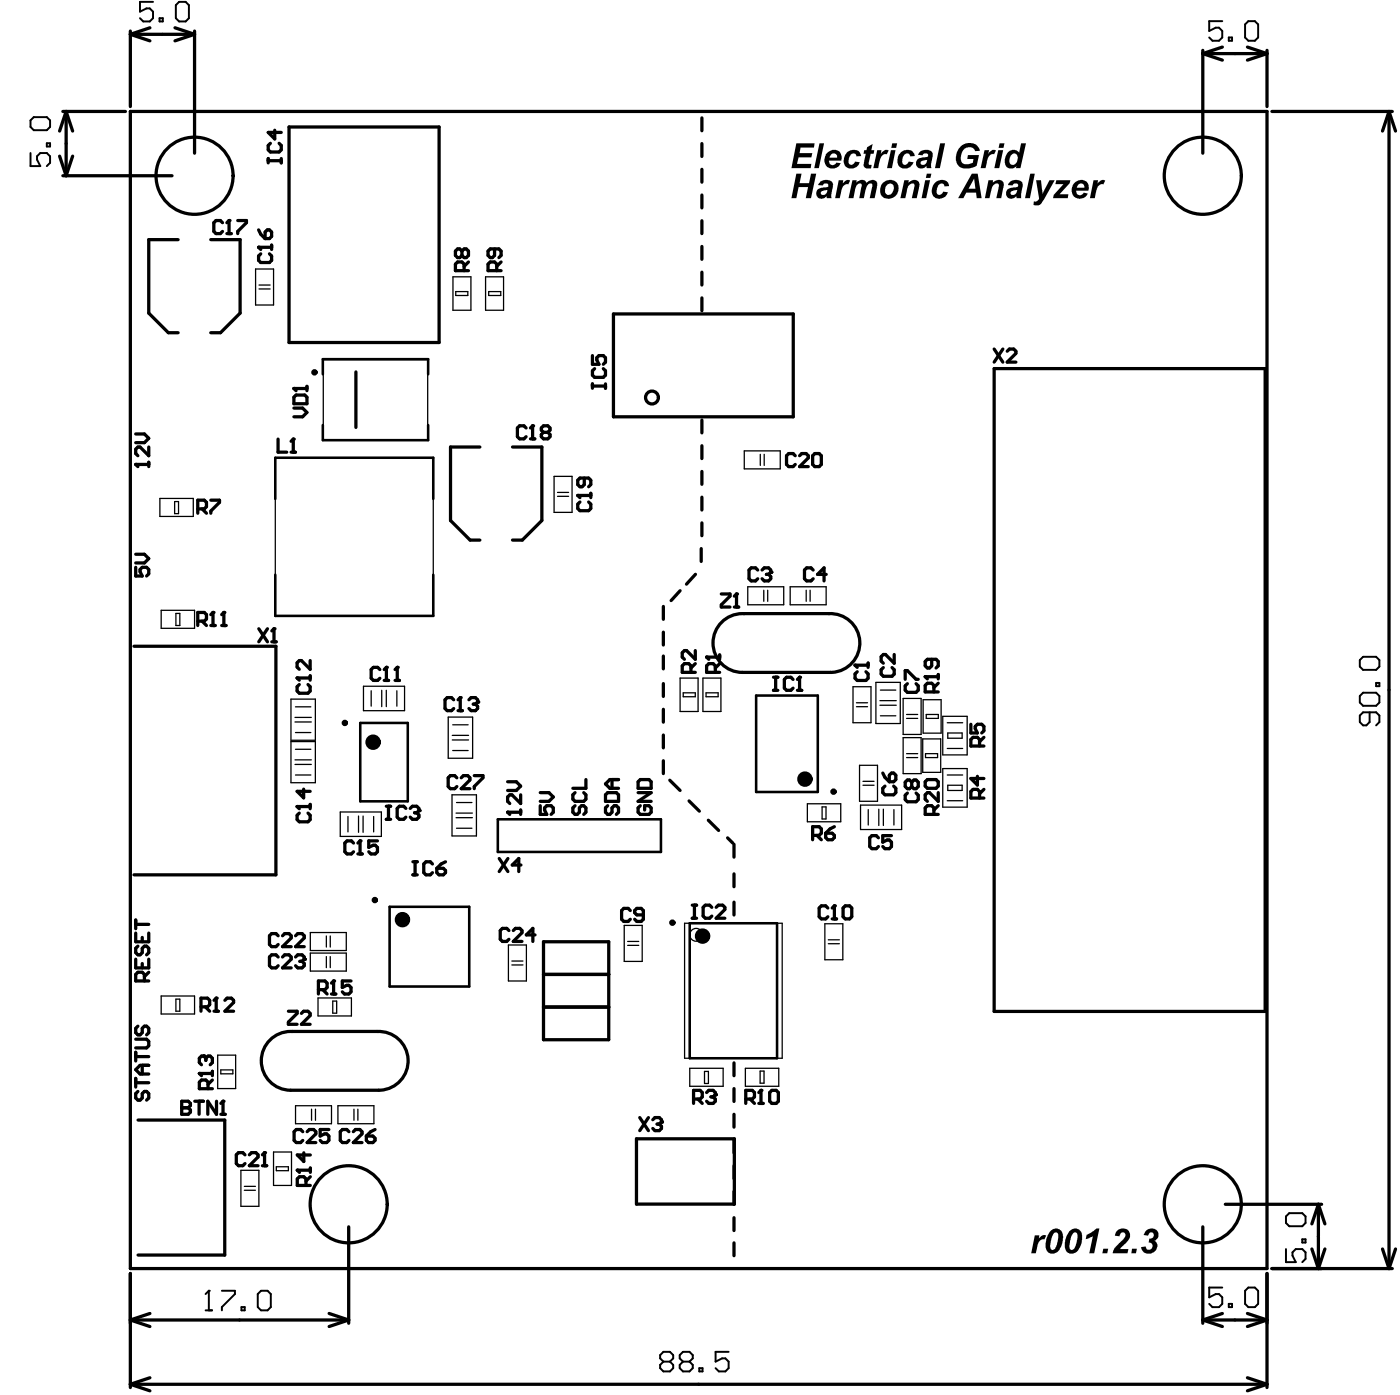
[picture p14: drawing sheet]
<svg xmlns="http://www.w3.org/2000/svg" width="362mm" height="361mm" viewBox="0 0 362 361" stroke-linecap="round" stroke-linejoin="round" font-family="sans-serif">
<g fill="none" stroke="#000" stroke-width=".84">
<path d="M33.7 8v19.6M33.7 8.9l5.1 1.7M33.7 8.9h16.6M38.8 7.2l-5.1 1.7M45.3 7.2l5 1.7M50.3 8v31.6M50.3 8.9l-5 1.7M311.3 13v26.6M311.3 13.9l5 1.7M311.3 13.9h16.6M316.3 12.2l-5 1.7M322.8 12.2l5.1 1.7"/>
<path d="M327.9 13v14.6M327.9 13.9l-5.1 1.7M16.3 28.8h16.2M17.1 28.8v16.7M17.1 28.8l1.7 5.1M17.1 28.8l-1.7 5.1M33.7 28.8h294.2v299.4h-294.2zM70 37.1l-.6 .5v1.2l.6 .5h2.2l.6-.5v-1.2l-.6-.5M71.1 33.7v2.2l-1.7-1.6h3.4M74.8 32.9h38.8v55.7h-38.8zM181.6 30.5v3.3M181.6 37.2v3.3"/>
<path d="M329.2 28.8h31.1M359.5 28.8l-1.7 5.1M359.5 28.8v299.4M359.5 28.8l1.7 5.1M15.4 40.4l1.7 5.1M16.3 45.5h28.2M18.8 40.4l-1.7 5.1M57.6 57.6l-.6-.5h-1.1l-.6 .5v2.3l.6 .5h1.1l.6-.5M58.7 57.6l.6-.5v3.3M61.5 57.1h2.3v.5l-2.3 2.3v.5M66.9 59.5l.6 1.1 1.1 1.1M69.2 59.5h.5l.6 .5v1.2l-.6 .5h-1.1v-1.7z"/>
<path d="M69.4 41v1.1M69.4 41.6h3.4M72.8 41v1.1M181.6 43.8v3.3M181.6 50.5v3.3M181.6 57.1v3.3M46.1 62h-7.6v19l5.1 5.1h2.5M54.5 62h7.6v19l-5 5.1h-2.6M58.7 60.4h1.1M67.5 65.7l-.6 .5v1.2l.6 .5h2.2l.6-.5v-1.2l-.6-.5M70.3 63.4v1.1M70.3 64h-3.4l.6 .5"/>
<path d="M119.5 65l-.5-.6h-.6l-.5 .6v1.1l.5 .5h.6l.5-.5M119.5 65l.6-.6h.6l.5 .6v1.1l-.5 .5h-.6l-.6-.5M119.5 65v1.1M120.1 70v-1.7l-.6-.5h-1.1l-.5 .5v1.7h3.3M121.2 67.8l-1.1 1.1M128 64.4v1.7l-.6 .5h-.5l-.6-.5v-1.1l.6-.6h2.2l.6 .6v1.1l-.6 .5M128.6 70v-1.7l-.6-.5h-1.1l-.6 .5v1.7h3.4M129.7 67.8l-1.1 1.1M181.6 63.8v3.3M181.6 70.4v3.3M181.6 77.1v3.3M79.4 99.9v1.2"/>
<path d="M92.1 96.2v14.4M153.3 92v2.2h1.7l-.6-1.1v-.5l.6-.6h1.1l.6 .6v1.1l-.6 .5M153.3 99.3v1.1M153.3 99.9h3.4M153.9 95.4l-.6 .5v1.2l.6 .5h2.2l.6-.5v-1.2l-.6-.5M156.7 99.3v1.1M158.8 81.2h46.5v26.6h-46.5zM257.3 95.4h70.1v166.3h-70.1zM257.3 90.3l2.2 3.4M259.5 90.3l-2.2 3.4M260.7 90.9l.5-.6h1.1l.6 .6v.5l-2.2 2.3h2.2M35.1 112.3h2.3l1.1 1.1-1.1 1.1h-2.3"/>
<path d="M38.5 115.6v2.3l-2.3-2.3h-.5l-.6 .6v1.1l.6 .6M38.5 119.6v1.1M72 113.6v3.4h2.2M75.3 117h1.2M75.3 114.2l.6-.6v3.4M76.1 105.6h2.2l1.1 1.1-1.1 1.1h-2.2M76.6 102.2h2.3l.5 .6v1.7h-3.3v-1.7zM79.4 100.5h-3.3l.5 .6M124.2 115.6h-7.6v19.1l5.1 5h2.5M132.6 115.6h7.6v19.1l-5 5h-2.6M136.1 110.7l-.5-.5h-1.1l-.6 .5v2.3l.6 .5h1.1l.5-.5M137.3 113.5h1.1"/>
<path d="M137.3 110.7l.5-.5v3.3M140.6 111.8l-.5-.5v-.6l.5-.5h1.2l.5 .5v.6l-.5 .5M140.6 111.8l-.5 .6v.6l.5 .5h1.2l.5-.5v-.6l-.5-.6M140.6 111.8h1.2M181.6 108.7v3.3M181.6 115.3v3.3M205.8 117.9l-.6-.6h-1.1l-.6 .6v2.3l.6 .5h1.1l.6-.5M206.9 117.9l.6-.6h1.1l.6 .6v.6l-2.3 2.2h2.3M210.9 117.3h1.1l.5 .6v2.3l-.5 .5h-1.1l-.6-.5v-2.3zM38.5 120.2h-3.4l.6 .5M51.2 131.7h1.7l.5-.6v-1.1l-.5-.6h-1.7v3.4M52.3 131.7l1.1 1.1"/>
<path d="M54.6 129.4h2.2v.6l-2.2 2.2v.6M150.1 129.9l-.6 .5v1.2l.6 .5h2.2l.6-.5v-1.2l-.6-.5M151.2 123.7v1.7l-.6 .5h-.5l-.6-.5v-1.2l.6-.5h2.2l.6 .5v1.2l-.6 .5M152.9 127.6v1.1M152.9 128.2h-3.4l.6 .5M181.6 122v3.3M181.6 128.6v3.3M181.6 135.3v3.3M35.1 146.8v2.2h1.7l-.6-1.1v-.6l.6-.5h1.1l.6 .5v1.2l-.6 .5M35.1 143.4h2.3l1.1 1.1-1.1 1.1h-2.3M54.6 159l.5-.6v3.4M57.4 159l.5-.6v3.4"/>
<path d="M171.7 156.9v3.3M176 152.8l-2.3 2.6M180 148.6l-2.3 2.5M181.5 141.9v3.3M186.7 153.7h2.2v.5l-2.2 2.3v.5h2.2M190 157h1.2M190 154.2l.6-.5v3.3M196.1 147.5l-.6-.6h-1.1l-.6 .6v2.2l.6 .6h1.1l.6-.6M197.2 147.5l.6-.6h1.1l.6 .6v.5l-.6 .6M198.3 148.6h.6M198.9 148.6l.6 .6v.5l-.6 .6h-1.1l-.6-.6M210.4 147.5l-.5-.6h-1.1l-.6 .6v2.2l.6 .6h1.1l.5-.6"/>
<path d="M213.8 148.6h-2.2l1.7-1.7v3.4M34.7 167.2h36.7v59.1h-36.7M51.2 160.7h1.7l.5-.6v-1.1l-.5-.6h-1.7v3.4M52.3 160.7l1.1 1.1M54.6 161.8h1.1M57.4 161.8h1.1M67 162.7l2.2 3.3M69.2 162.7l-2.2 3.3M70.3 166h1.2M70.3 163.2l.6-.5v3.3M77.5 177.1l-.6 .6v1.1l.6 .5h2.2l.6-.5v-1.1l-.6-.6M80.3 170.9v2.2l-2.3-2.2h-.5l-.6 .6v1.1l.6 .5"/>
<path d="M80.3 174.8v1.2M80.3 175.4h-3.4l.6 .6M98.3 173.2l-.6-.6h-1.1l-.5 .6v2.3l.5 .5h1.1l.6-.5M99.4 176h1.2M99.4 173.2l.6-.6v3.4M102.2 173.2l.6-.6v3.4M102.2 176h1.2M171.7 163.5v3.4M171.7 169.7v3.3M171.7 176.8v3.4M178.8 173.9v-1.6l-.6-.6h-1.1l-.5 .6v1.6h3.3M179.9 168.3v2.3l-2.2-2.3h-.6l-.5 .6v1.1l.5 .6"/>
<path d="M179.9 171.7l-1.1 1.1M185.1 173.9v-1.6l-.5-.6h-1.2l-.5 .6v1.6h3.3M186.2 171.7l-1.1 1.1M186.2 169.4v1.2M186.2 170h-3.3l.5 .6M187.1 160.6a7.6 7.6 0 0 1 5.4-1.8l22-.1a7.6 7.6 0 0 1 8 7.4 7.6 7.6 0 0 1-7.6 7.9h-22.8a7.6 7.6 0 0 1-7.1-5 7.6 7.6 0 0 1 2.1-8.4zM200.2 175.2h1.1M200.2 178.6h1.1M200.7 175.2v3.4M205.2 175.8l-.5-.6h-1.2l-.5 .6v2.2l.5 .6h1.2l.5-.6M206.4 178.6h1.1M206.4 175.8l.5-.6v3.4"/>
<path d="M221.8 173.8l-.5 .5v1.2l.5 .5h2.3l.6-.5v-1.2l-.6-.5M224.7 171.5v1.2M224.7 172.1h-3.4l.5 .6M228.6 172.7l-.6 .6v1.1l.6 .6h2.2l.6-.6v-1.1l-.6-.6M231.4 169.3v2.3l-2.2-2.3h-.6l-.6 .6v1.1l.6 .6M234.3 175.7v-2.2h.5l2.3 2.2h.5M234.8 176.9l-.5 .5v1.2l.5 .5h2.3l.5-.5v-1.2l-.5-.5M241.1 170.6v1.7l-.5 .5h-.6l-.6-.5v-1.2l.6-.5h2.2l.6 .5v1.2l-.6 .5M241.7 179v-1.7l-.6-.5h-1.1l-.6 .5v1.7h3.4M242.8 174.5v1.1M242.8 176.8l-1.1 1.1M242.8 175.1h-3.4l.6 .5"/>
<path d="M117.4 181l-.5-.5h-1.2l-.5 .5v2.3l.5 .6h1.2l.5-.6M118.5 183.9h1.2M118.5 181l.6-.5v3.4M121.4 181l.5-.5h1.1l.6 .5v.6l-.6 .6M122.5 182.2h.5M123 182.2l.6 .5v.6l-.6 .6h-1.1l-.5-.6M171.7 183.5v3.3M171.7 190.2v3.3M171.7 196.8v3.3M228.5 200l.5 1.1 1.1 1.1M230.7 200h.6l.5 .6v1.1l-.5 .5h-1.2v-1.6zM251.2 187.4v2.2h1.7l-.5-1.1v-.6l.5-.5h1.2l.5 .5v1.2l-.5 .5"/>
<path d="M253.5 193v-1.7l-.6-.5h-1.1l-.6 .5v1.7h3.4M254.6 190.8l-1.1 1.1M77.5 210.4l-.6 .5v1.1l.6 .6h2.2l.6-.6v-1.1l-.6-.5M78.6 204.2v2.2l-1.7-1.7h3.4M80.3 208.1v1.1M80.3 208.7h-3.4l.6 .5M91.5 218.1l-.6-.6h-1.1l-.6 .6v2.3l.6 .5h1.1l.6-.5M92.6 218.1l.6-.6v3.4M97.7 217.5h-2.3v1.7l1.2-.5h.5l.6 .5v1.2l-.6 .5h-1.1l-.6-.5M100 208.6h1.1M100 212h1.1M100.5 208.6v3.4"/>
<path d="M105 209.1l-.5-.5h-1.2l-.5 .5v2.3l.5 .6h1.2l.5-.6M106.2 209.1l.5-.5h1.1l.6 .5v.6l-.6 .6M107.3 210.3h.5M107.8 210.3l.6 .5v.6l-.6 .6h-1.1l-.5-.6M118.2 201.2l-.5-.5h-1.2l-.5 .5v2.3l.5 .5h1.2l.5-.5M119.4 201.2l.5-.5h1.1l.6 .5v.6l-2.2 2.2h2.2M122.7 200.7h2.3v.5l-2.3 2.3v.5M131.4 202.2h2.2l1.1 1.2-1.1 1.1h-2.2M134.7 205.6v2.3l-2.2-2.3h-.6l-.5 .6v1.1l.5 .6M134.7 209.6v1.1M134.7 210.1h-3.3l.5 .6M139.8 208.4v2.3h1.7l-.6-1.1v-.6l.6-.6h1.1l.6 .6v1.1l-.6 .6"/>
<path d="M139.8 205.1h2.3l1.1 1.1-1.1 1.1h-2.3M148.8 208.4l-.6 .6v1.1l.6 .6h.6l.5-.6v-1.1l.6-.6h.6l.5 .6v1.1l-.5 .6M148.8 205.1l-.6 .5v1.1l.6 .6h2.3l.5-.6v-1.1l-.5-.5M151.6 201.7v2.2h-3.4M156.7 205.6l.6-.5h2.2l.6 .5v1.7h-3.4zM157.3 208.4l-.6 .6v1.1l.6 .6h.5l.6-.6v-1.1l.5-.6h.6l.6 .6v1.1l-.6 .6M158.4 201.7v2.2M160.1 201.7h-2.3l-1.1 1.1 1.1 1.1h2.3M165.1 202.2l.6-.5h2.2l.6 .5v1.7h-3.4zM165.1 205.1h3.4l-3.4 2.2h3.4M165.7 208.4l-.6 .6v1.1l.6 .6h2.2l.6-.6v-1.1l-.6-.6h-1.1v1.2M173.3 201.8l2.7 2.7"/>
<path d="M178.3 207.2l2.7 2.7M183.3 212.2l2.7 2.6M188.3 216.8l1.3 1.3M189.9 218.4v3.3M210.3 216.1h1.7l.6-.5v-1.2l-.6-.5h-1.7v3.3M211.4 216.1l1.2 1.1M213.7 215.6h1.7l.5 .5v.6l-.5 .5h-1.2l-.5-.5zM215.9 213.9l-1.1 .5-1.1 1.2M227.3 216.7l-.5-.5h-1.2l-.5 .5v2.3l.5 .6h1.2l.5-.6M229 203.4l-.5 .5v1.2l.5 .5h2.3l.5-.5v-1.2l-.5-.5M230.7 216.2h-2.2v1.7l1.1-.6h.5l.6 .6v1.1l-.6 .6h-1.1l-.5-.6M234.8 205.2l-.5 .5v1.2l.5 .5h2.3l.5-.5v-1.2l-.5-.5"/>
<path d="M235.9 202.4l-.5-.6h-.6l-.5 .6v1.1l.5 .5h.6l.5-.5M235.9 202.4l.6-.6h.6l.5 .6v1.1l-.5 .5h-.6l-.6-.5M235.9 202.4v1.1M239.4 202.2l.6-.5h2.2l.6 .5v1.2l-.6 .5h-2.2l-.6-.5zM241.7 210.7v-1.7l-.6-.6h-1.1l-.6 .6v1.7h3.4M242.8 205.1v2.2l-2.2-2.2h-.6l-.6 .5v1.1l.6 .6M242.8 208.4l-1.1 1.2M252.9 200.8v2.3l-1.7-1.7h3.4M253.5 206.5v-1.7l-.6-.6h-1.1l-.6 .6v1.7h3.4M254.6 204.2l-1.1 1.1M35.1 238v2.3M35.1 239.1h3.4"/>
<path d="M92.6 220.9h1.1M106.9 226.3h1.1M106.9 222.9h1.1M107.4 222.9v3.4M111.9 223.5l-.5-.6h-1.2l-.5 .6v2.3l.5 .5h1.2l.5-.5M113 224.6h1.7l.6 .6v.6l-.6 .5h-1.1l-.6-.5zM115.3 222.9l-1.1 .6-1.2 1.1M129.2 222.1l2.2 3.4M131.4 222.1l-2.2 3.4M134.8 223.8h-2.2l1.7-1.7v3.4M163.1 235.6l-.5-.6h-1.2l-.5 .6v2.2l.5 .6h1.2l.5-.6M166.5 236.7h-1.7l-.6-.6v-.5l.6-.6h1.1l.6 .6v2.2l-.6 .6h-1.1l-.6-.6"/>
<path d="M179.1 234.2h1.2M179.1 237.5h1.2M179.7 234.2v3.3M184.2 234.7l-.6-.5h-1.1l-.5 .5v2.3l.5 .5h1.1l.6-.5M185.3 234.7l.6-.5h1.1l.6 .5v.6l-2.3 2.2h2.3M189.9 226.1v3.3M189.9 233.4v3.3M214.2 234.9l-.5-.6h-1.1l-.6 .6v2.3l.6 .5h1.1l.5-.5M215.4 237.7h1.1M215.4 234.9l.5-.6v3.4M218.7 234.3h1.2l.5 .6v2.3l-.5 .5h-1.2l-.5-.5v-2.3zM35.1 241.4v2.2h3.4v-2.2"/>
<path d="M35.1 248.1v2.3h3.4v-2.3M35.7 244.8l-.6 .5v1.2l.6 .5h.5l.6-.5v-1.2l.6-.5h.5l.6 .5v1.2l-.6 .5M36.8 242.5v1.1M36.8 249.3v1.1M37.4 253.8v-1.7l-.6-.6h-1.1l-.6 .6v1.7h3.4M38.5 251.5l-1.1 1.1M55.4 258.8l.6-.6v3.4M58.2 258.8l.6-.6h1.1l.6 .6v.6l-2.3 2.2h2.3M72 242.1l-.6-.6h-1.1l-.6 .6v2.2l.6 .6h1.1l.6-.6M72 247.6l-.6-.6h-1.1l-.6 .6v2.2l.6 .6h1.1l.6-.6M73.1 247.6l.6-.6h1.1l.6 .6v.5l-2.3 2.3h2.3M73.1 242.1l.6-.6h1.1l.6 .6v.6l-2.3 2.2h2.3"/>
<path d="M76.5 247.6l.5-.6h1.2l.5 .6v.5l-.5 .6M76.5 242.1l.5-.6h1.2l.5 .6v.6l-2.2 2.2h2.2M77.6 248.7h.6M78.2 248.7l.5 .6v.5l-.5 .6h-1.2l-.5-.6M82.4 256h1.7l.5-.5v-1.2l-.5-.5h-1.7v3.4M83.5 256l1.1 1.2M85.8 254.3l.5-.5v3.4M85.8 257.2h1.1M90.8 253.8h-2.2v1.7l1.1-.6h.6l.5 .6v1.1l-.5 .6h-1.2l-.5-.6M131.7 240.7l-.6-.5h-1.1l-.5 .5v2.3l.5 .6h1.1l.6-.6M132.8 240.7l.6-.5h1.1l.6 .5v.6l-2.3 2.3h2.3M138.5 241.9h-2.3l1.7-1.7v3.4"/>
<path d="M140.7 243.6h16.8v25.4h-16.8zM140.7 252.1h16.8M35.1 268.8h2.8l.6 .6v1.1l-.6 .6h-2.8M35.1 272.2v2.3M35.1 279v2.2M35.1 273.4h3.4M35.7 265.5l-.6 .5v1.2l.6 .5h.5l.6-.5v-1.2l.6-.5h.5l.6 .5v1.2l-.6 .5M36.8 275.6v2.3M38.5 275.6h-2.3l-1.1 1.1 1.1 1.2h2.3M52 260.5h1.7l.6-.6v-1.1l-.6-.6h-1.7v3.4M53.1 260.5l1.2 1.1M53.3 273.8l-.6-.6h-.6l-.5 .6v1.1l.5 .6"/>
<path d="M53.3 273.8l.5-.6h.6l.6 .6v1.1l-.6 .6M53.3 273.8v.5M55 279.4l-1.2 1.1M55 277.2v1.1M55 277.7h-3.4l.5 .6M55.4 261.6h1.1M74.6 261.6h2.3v.6l-2.3 2.2v.6h2.3M75.6 266.8h22M75.6 266.9a7.6 7.6 0 0 0-8 7.3 7.6 7.6 0 0 0 7.6 7.8h22.8a7.6 7.6 0 0 0 7.6-7.8 7.6 7.6 0 0 0-8-7.3M78 262.2l.6-.6h1.1l.6 .6v.5l-2.3 2.3h2.3M140.7 260.5h16.8M189.9 275v3.3"/>
<path d="M35.1 280.1h3.4M35.7 282.4l-.6 .5v1.1l.6 .6h.5l.6-.6v-1.1l.6-.5h.5l.6 .5v1.1l-.6 .6M35.7 289.8h22.5v34.9h-22.5M47 284.9h1.7l.6 .6v.5l-.6 .6 .6 .5v.6l-.6 .6h-1.7zM47 286.6h1.7M50.4 284.9h2.3M51.5 284.9v3.4M53.8 281.7v-1.7l-.5-.6h-1.2l-.5 .6v1.7h3.4M56 284.9v3.4l-2.2-3.4v3.4M57.2 288.3h1.1M57.2 285.5l.5-.6v3.4M63.4 298.8l-.6-.6h-1.1l-.5 .6v2.2l.5 .6h1.1l.6-.6"/>
<path d="M64.5 298.8l.6-.6h1.1l.6 .6v.5l-2.3 2.3h2.3M67.9 298.8l.6-.6v3.4M78.4 292.8l-.6-.6h-1.1l-.6 .6v2.2l.6 .6h1.1l.6-.6M78.6 298.2v2.3l-1.7-1.7h3.4M79.5 292.8l.5-.6h1.2l.5 .6v.5l-2.2 2.3h2.2M85.1 292.2h-2.2v1.7l1.1-.6h.5l.6 .6v1.1l-.6 .6h-1.1l-.5-.6M90.3 292.8l-.6-.6h-1.1l-.5 .6v2.2l.5 .6h1.1l.6-.6M91.4 292.8l.6-.6h1.1l.6 .6v.5l-2.3 2.3h2.3M94.8 293.9h1.7l.6 .6v.5l-.6 .6h-1.1l-.6-.6zM97.1 292.2l-1.2 .6-1.1 1.1M164.7 294.6h25.3v16.9h-25.3zM165.6 289.1l2.2 3.4"/>
<path d="M167.8 289.1l-2.2 3.4M168.9 289.7l.6-.6h1.1l.6 .6v.5l-.6 .6M170.1 290.8h.5M170.6 290.8l.6 .6v.5l-.6 .6h-1.1l-.6-.6M179.5 284.3h1.7l.5-.5v-1.2l-.5-.5h-1.7v3.4M180.6 284.3l1.1 1.2M182.9 282.6l.5-.5h1.1l.6 .5v.6l-.6 .6M184 283.8h.5M184.5 283.8l.6 .5v.6l-.6 .6h-1.1l-.5-.6M189.9 281.6v3.3M189.9 288.3v3.3M189.9 294.9v3.3"/>
<path d="M193 284.3h1.7l.5-.5v-1.2l-.5-.5h-1.7v3.4M194.1 284.3l1.1 1.2M196.4 285.5h1.1M196.4 282.6l.5-.5v3.4M199.7 282.1h1.2l.5 .5v2.3l-.5 .6h-1.2l-.5-.6v-2.3zM67.9 301.6h1.1M79.2 306.7v-1.7l-.6-.6h-1.1l-.6 .6v1.7h3.4M80.3 302.2v1.1M80.3 302.7h-3.4l.6 .6M80.3 304.4l-1.1 1.2M90.2 317.4v24.9M189.9 301.6v3.3"/>
<path d="M189.9 308.2v3.4M189.9 315v3.4M311.3 317.4v24.9M317.1 311.6h24.9M341.2 311.6l1.7 5M341.2 311.6v16.6M341.2 311.6l-1.7 5M33.7 329.5v29.5M38.8 339.8l-5.1 1.7M85.2 339.8l5 1.7M189.9 321.5v3.4M316.3 339.8l-5 1.7"/>
<path d="M322.8 339.8l5.1 1.7M327.9 329.5v29.5M329.2 328.2h31.1M339.5 323.1l1.7 5.1M342.9 323.1l-1.7 5.1M357.8 323.1l1.7 5.1M361.2 323.1l-1.7 5.1M33.7 358.1l5.1 1.7M33.7 341.5l5.1 1.7M33.7 341.5h56.5M33.7 358.1h294.2M38.8 356.4l-5.1 1.7"/>
<path d="M90.2 341.5l-5 1.7M311.3 341.5l5 1.7M311.3 341.5h16.6M322.8 356.4l5.1 1.7M327.9 358.1l-5.1 1.7M327.9 341.5l-5.1 1.7"/>
<circle cx="50.3" cy="45.5" r="10"/>
<circle cx="311.3" cy="45.5" r="10"/>
<circle cx="168.7" cy="102.8" r="1.66"/>
<circle cx="90.2" cy="311.6" r="10"/>
<circle cx="311.3" cy="311.6" r="10"/>
</g>
<g fill="none" stroke="#000" stroke-width=".51">
<path d="M39.6 .5h-3.4v2.5l1.7-.8h.9l.8 .8v1.7l-.8 .9h-1.7l-.9-.9M41.3 4.7h.8v.9h-.8zM46.4 .5h1.6l.9 .8v3.4l-.9 .9h-1.6l-.9-.9v-3.4zM316.3 5.5h-3.4v2.5l1.7-.8h.9l.8 .8v1.7l-.8 .8h-1.7l-.9-.8M318 9.7h.8v.8h-.8zM323.1 5.5h1.6l.9 .8v3.4l-.9 .8h-1.6l-.9-.8v-3.4zM7.9 39.6v3.4h2.5l-.8-1.7v-.9l.8-.8h1.7l.9 .8v1.7l-.9 .9M8.7 30.3h3.4l.9 .8v1.7l-.9 .9h-3.4l-.8-.9v-1.7zM12.1 37.1h.9v.8h-.9zM352.7 169.9h3.4l.9 .9v1.7l-.9 .8h-3.4l-.8-.8v-1.7zM352.7 179.2h3.4l.9 .9v1.6l-.9 .9h-3.4l-.8-.9v-1.6zM356.1 176.7h.9v.8h-.9z"/>
<path d="M354.4 184.3v2.5l-.8 .9h-.9l-.8-.9v-1.7l.8-.8h3.4l.9 .8v1.7l-.9 .9M333.6 313.9h3.4l.9 .8v1.7l-.9 .8h-3.4l-.8-.8v-1.7zM53.2 339h1.7M53.2 334.8l.8-.9v5.1M57.4 333.9h3.4v.9l-3.4 3.3v.9M62.5 338.1h.8v.9h-.8zM67.5 333.9h1.7l.9 .9v3.3l-.9 .9h-1.7l-.8-.9v-3.3zM316.3 333.1h-3.4v2.5l1.7-.8h.9l.8 .8v1.7l-.8 .9h-1.7l-.9-.9M318 337.3h.8v.9h-.8zM323.1 333.1h1.6l.9 .8v3.4l-.9 .9h-1.6l-.9-.9v-3.4zM332.8 323.1v3.4h2.5l-.8-1.7v-.8l.8-.9h1.7l.9 .9v1.7l-.9 .8M337 320.6h.9v.9h-.9z"/>
<path d="M171.7 352.3l-.9-.9v-.8l.9-.9h1.7l.8 .9v.8l-.8 .9M171.7 352.3l-.9 .8v.8l.9 .9h1.7l.8-.9v-.8l-.8-.8M171.7 352.3h1.7M176.7 352.3l-.8-.9v-.8l.8-.9h1.7l.9 .9v.8l-.9 .9M176.7 352.3l-.8 .8v.8l.8 .9h1.7l.9-.9v-.8l-.9-.8M176.7 352.3h1.7M181 353.9h.8v.9h-.8zM188.6 349.7h-3.4v2.6l1.7-.9h.8l.9 .9v1.6l-.9 .9h-1.7l-.8-.9"/>
</g>
<g fill="#000">
<path d="M206.1 37.1h4.7l-.2 1.1h-3.4l-.3 1.4h3.3l-.2 1.1h-3.3l-.5 1.7h3.8l-.2 1.1h-5zM219.3 39.3a2.35 2.35 0 0 1 3.2 .2l.4 .9-1.3 .1a.85 .85 0 0 0-.8-.8 .85 .85 0 0 0-.9 .8 1.55 1.55 0 0 0 .1 2.1 1.01 1.01 0 0 0 1.3-.8l1.2 .2a2.31 2.31 0 0 1-3.7 1.1l-.1-.2a2.99 2.99 0 0 1 .6-3.6zM224.4 38.1l1.4-.9-.3 1.7h.8l-.2 .9h-.8l-.6 2.5 .2 .4h.7l-.2 .9a1.39 1.39 0 0 1-1.9-.9l.6-2.9h-.6l.1-.9h.6zM227 38.9h1.1l-.2 .9a1.63 1.63 0 0 1 2.1-.9l-.5 1a1.55 1.55 0 0 0-1.8 1.7l-.4 1.9h-1.3zM233.3 39.3a2.23 2.23 0 0 1 3.3 .6l.1 .5-1.2 .1a.89 .89 0 0 0-.8-.8 .89 .89 0 0 0-.9 .8 1.72 1.72 0 0 0 0 2.1 1.09 1.09 0 0 0 1.4-.8l1.2 .2a2.24 2.24 0 0 1-1.8 1.6 2.24 2.24 0 0 1-2.2-.9 3.1 3.1 0 0 1 .9-3.4zM248.7 37.8a3.3 3.3 0 0 1 4.2-.1l.7 1.3-1.3 .1a1.74 1.74 0 0 0-2.7-.7 3.1 3.1 0 0 0-.5 3.8 3 3 0 0 0 2.7-.1l.1-1h-1.6l.2-1h2.9l-.6 2.8-.3 .1a4.1 4.1 0 0 1-4.5-.1 3.8 3.8 0 0 1 .5-4.8zM254.8 38.9h1.2l-.3 .9a1.63 1.63 0 0 1 2-.9l-.5 1a1.55 1.55 0 0 0-1.7 1.7l-.5 1.9h-1.2zM206.1 44.9h1.3l-.5 2.5h2.5l.5-2.5h1.3l-1.3 6.4h-1.4l.6-2.9h-2.4l-.6 2.9h-1.3zM212.1 37.1h1.2l-1.4 6.4h-1.2zM217.1 46.6h1.1l-.1 1a1.5 1.5 0 0 1 1.9-.9l-.5 1a1.6 1.6 0 0 0-1.8 1.8l-.4 1.8h-1.2zM220.6 46.6h1.1l-.1 .6a1.6 1.6 0 0 1 2.6 0v.2a1.72 1.72 0 0 1 2.6-.4l.2 1.1-.7 3.2h-1.2l.6-2.8a.67 .67 0 0 0-.3-1.1 .67 .67 0 0 0-.9 .6l-.5 1.2-.4 2.1h-1.2l.6-2.9a.58 .58 0 0 0-.1-.7 .58 .58 0 0 0-.7-.1l-.5 .3-.3 .8-.5 2.6h-1.3zM234 46.6h1.2l-.2 .7a1.68 1.68 0 0 1 2.9 .1l.1 .5-.8 3.4h-1.2l.6-2.6a.71 .71 0 0 0 .1-.8 .71 .71 0 0 0-.7-.4 1.84 1.84 0 0 0-1.3 1.9l-.4 1.9h-1.3z"/>
<path d="M243.3 37.1h1.3l-1.4 6.4h-1.2zM242.4 46.9a2.08 2.08 0 0 1 3.2 1.1v.1l-1.2 .1a.89 .89 0 0 0-1-.7 .89 .89 0 0 0-.8 .9 1.42 1.42 0 0 0 .2 1.9 1.01 1.01 0 0 0 1.3-.7l1.2 .1a2.17 2.17 0 0 1-1.9 1.7 2.17 2.17 0 0 1-2.2-1.3 3.2 3.2 0 0 1 1.2-3.2zM255.8 46.6h1.2l-.1 .7a1.61 1.61 0 0 1 1.5-.8 1.61 1.61 0 0 1 1.4 1.1l-.7 3.7h-1.3l.6-2.6a.74 .74 0 0 0 .1-.9 .74 .74 0 0 0-.8-.3 2.43 2.43 0 0 0-1.2 1.9l-.4 1.9h-1.2zM266.6 44.9h1.2l-1.3 6.4h-1.2zM268.1 46.6h1.3l.4 3.6 1.8-3.6h1.3l-2.9 5.2a1.81 1.81 0 0 1-2.5 1.2v-.9a1.11 1.11 0 0 0 1.4-.8zM273.4 46.6h3.6l-.2 .8-2.6 2.9h2.3l-.2 1h-3.8l.2-.9 2.5-2.8h-2.1zM283 46.6h1.2l-.2 1a2.24 2.24 0 0 1 1.6-1.1l.4 .2-.5 1a1.46 1.46 0 0 0-1.8 1.5l-.4 2.1h-1.2zM267.8 319.6h1.2l-.2 .9a1.5 1.5 0 0 1 1.9-.8l-.5 1a1.6 1.6 0 0 0-1.7 1.8l-.5 1.7h-1.1zM289.3 318.2a1.94 1.94 0 0 1 2.8 .3 1.94 1.94 0 0 1-.5 2.8l-1.8 1.8h2.2l-.2 1.1h-3.8a5.9 5.9 0 0 1 2.4-3.3l.3-.3a.99 .99 0 0 0 .6-.9 .99 .99 0 0 0-.5-.9l-.6 .1-.5 .9-1.2-.1 .2-.8zM296.6 318.3h.1a1.84 1.84 0 0 1 1.8-.4 1.84 1.84 0 0 1 1.3 1.4 1.48 1.48 0 0 1-1.1 1.6 1.71 1.71 0 0 1 .8 1.7 1.71 1.71 0 0 1-1.2 1.5 1.91 1.91 0 0 1-3-1.5l1.2-.1a.89 .89 0 0 0 .9 .8 .89 .89 0 0 0 .9-.8 .82 .82 0 0 0-1-1.1l.1-1a.86 .86 0 0 0 1.2-.5 .86 .86 0 0 0-.6-1.1l-.5 .1-.4 .8-1.1-.2zM281.2 319.4l1.8-.9 .7-.7h.8l-1.3 6.4h-1.3l.9-4.4-1.8 .8zM285.5 323.1h1.3l-.3 1.1h-1.2z"/>
<path d="M293 323.1h1.2l-.2 1.1h-1.2z"/>
<path d="M215.2 39.9l-.5 .9h1.9a.91 .91 0 0 0-.4-1 .91 .91 0 0 0-1 .1zM214.3 39.4a2.06 2.06 0 0 1 2.4-.5 2.06 2.06 0 0 1 1.1 2.2l-.1 .5h-3.2a1.01 1.01 0 0 0 .8 1.1 1.01 1.01 0 0 0 1.2-.6l1.1 .1a2.2 2.2 0 0 1-3.1 1.2 2.2 2.2 0 0 1-.8-3.2z"/>
<path d="M230.9 37.1h1.3l-.3 1.2h-1.3zM230.6 38.9h1.1l-.9 4.6h-1.3z"/>
<path d="M258.7 37.1h1.2l-.2 1.2h-1.3zM258.3 38.9h1.3l-1 4.6h-1.3z"/>
<path d="M212.6 49.5a.67 .67 0 0 0 .2 .9 .67 .67 0 0 0 .9-.1l.2-.5a.35 .35 0 0 0 .2-.4 .35 .35 0 0 0-.3-.2zM212.4 46.9h.2a2.7 2.7 0 0 1 2.6 0l.4 .8-.5 2.6 .1 1h-1.2l-.1-.5a1.46 1.46 0 0 1-2.2 .3 1.46 1.46 0 0 1 0-2.2l.9-.3 1.4-.2a.48 .48 0 0 0 .3-.6 .48 .48 0 0 0-.5-.3l-.6 .1-.3 .4-1.2-.1z"/>
<path d="M229.6 47.7a1.84 1.84 0 0 0 0 2.7 1.7 1.7 0 0 0 1.5-1 1.7 1.7 0 0 0-.2-1.8l-.7-.1zM228.5 47.2a2.35 2.35 0 0 1 2.6-.6 2.35 2.35 0 0 1 1.5 2.1l-.1 .1a2.52 2.52 0 0 1-1.6 2.4 2.52 2.52 0 0 1-2.8-.6 2.99 2.99 0 0 1 .4-3.4z"/>
<path d="M238.4 41.7a.65 .65 0 0 0 .2 .9 .65 .65 0 0 0 .9-.2l.3-.5 .1-.6zM238.3 39h.1a2.62 2.62 0 0 1 2.7 .3l.3 .3v.9l-.5 1.8 .1 1.2h-1.2v-.5a1.45 1.45 0 0 1-2.2 .3 1.45 1.45 0 0 1 0-2.2l1.2-.4a1.04 1.04 0 0 0 1.4-.5 .78 .78 0 0 0-.7-.5 .78 .78 0 0 0-.7 .4l-1.2-.1z"/>
<path d="M239.8 44.9h1.2l-.2 1.1h-1.2zM239.4 46.6h1.3l-1 4.7h-1.2z"/>
<path d="M252.1 46.2l-1.4 2.6h1.7zM251.5 44.9h1.5l1 6.4h-1.2l-.2-1.5h-2.5l-.8 1.5h-1.3z"/>
<path d="M261.7 49.5a.6 .6 0 0 0 0 .8 .6 .6 0 0 0 .9 0l.5-.4 .1-.7zM261.5 46.9h.1a2.3 2.3 0 0 1 3 .4l.1 1-.5 1.8 .1 1.2h-1.2l-.1-.5a1.45 1.45 0 0 1-2.6-.3 1.45 1.45 0 0 1 1.7-1.9l.4-.1a.65 .65 0 0 0 .8-.1 .65 .65 0 0 0 .1-.8 .84 .84 0 0 0-1.3 .4l-1.2-.1 .1-.4z"/>
<path d="M261 39.3a1.84 1.84 0 0 1 2.7 .2l.5-2.4h1.3l-1.4 6.4h-1.2l.2-.5a1.78 1.78 0 0 1-2.4 .3 1.78 1.78 0 0 1-.6-2.3l.1-.5zM262 39.9a1.93 1.93 0 0 0-.4 2.7 1.44 1.44 0 0 0 1.8-1.6 .98 .98 0 0 0-.3-1.1 .98 .98 0 0 0-1.1 0z"/>
<path d="M279 47.7l-.3 .9h1.9a.94 .94 0 0 0-.4-1.1 .94 .94 0 0 0-1.2 .2zM278.3 47a2.11 2.11 0 0 1 3.4 .9l.1 .8-.2 .6h-3.1a1.01 1.01 0 0 0 .8 1.1 1.01 1.01 0 0 0 1.2-.6l1.1 .3a2.26 2.26 0 0 1-3.3 1 2.26 2.26 0 0 1-.5-3.4z"/>
<path d="M272.9 318.9l-.6 .9-.3 1.1a2.84 2.84 0 0 0 0 2.3 .97 .97 0 0 0 1.4-.9l.5-2.4a.75 .75 0 0 0-.2-.9 .75 .75 0 0 0-.8-.1zM272.1 318.2a1.95 1.95 0 0 1 2.3 .1 1.95 1.95 0 0 1 .7 2.2 5.1 5.1 0 0 1-1.6 3.5 1.93 1.93 0 0 1-2.2 0 1.93 1.93 0 0 1-.7-2.2 5.6 5.6 0 0 1 1.5-3.6z"/>
<path d="M277.8 318.9a6 6 0 0 0-.9 4.3 .88 .88 0 0 0 1.4-.7l.6-2.6a.8 .8 0 0 0-.8-1.1zM276.7 318.5a1.93 1.93 0 0 1 2.4-.4 1.93 1.93 0 0 1 .9 2.2 5.1 5.1 0 0 1-1.5 3.7 1.93 1.93 0 0 1-2.3 0 1.93 1.93 0 0 1-.6-2.2 5.6 5.6 0 0 1 1.1-3.3z"/>
<circle cx="59.3" cy="57.1" r=".42"/>
<circle cx="66.9" cy="64" r=".42"/>
<circle cx="75.9" cy="113.6" r=".42"/>
<circle cx="76.1" cy="100.5" r=".42"/>
<circle cx="137.8" cy="110.2" r=".42"/>
<circle cx="35.1" cy="120.2" r=".42"/>
<circle cx="149.5" cy="128.2" r=".42"/>
<circle cx="55.1" cy="158.4" r=".42"/>
<circle cx="57.9" cy="158.4" r=".42"/>
<circle cx="190.6" cy="153.7" r=".42"/>
<circle cx="199.5" cy="148" r=".42"/>
<circle cx="70.9" cy="162.7" r=".42"/>
<circle cx="76.9" cy="175.4" r=".42"/>
<circle cx="100" cy="172.6" r=".42"/>
<circle cx="102.8" cy="172.6" r=".42"/>
<circle cx="182.9" cy="170" r=".42"/>
<circle cx="206.9" cy="175.2" r=".42"/>
<circle cx="221.3" cy="172.1" r=".42"/>
<circle cx="239.4" cy="175.1" r=".42"/>
<circle cx="119.1" cy="180.5" r=".42"/>
<circle cx="123.6" cy="181.6" r=".42"/>
<circle cx="76.9" cy="208.7" r=".42"/>
<circle cx="93.2" cy="217.5" r=".42"/>
<circle cx="108.4" cy="209.7" r=".42"/>
<circle cx="131.4" cy="210.1" r=".42"/>
<circle cx="215.9" cy="234.3" r=".42"/>
<circle cx="56" cy="258.2" r=".42"/>
<circle cx="78.7" cy="248.1" r=".42"/>
<circle cx="86.3" cy="253.8" r=".42"/>
<circle cx="51.6" cy="277.7" r=".42"/>
<circle cx="52.7" cy="273.2" r=".42"/>
<circle cx="47" cy="286.6" r=".42"/>
<circle cx="57.7" cy="284.9" r=".42"/>
<circle cx="68.5" cy="298.2" r=".42"/>
<circle cx="171.2" cy="290.2" r=".42"/>
<circle cx="185.1" cy="283.2" r=".42"/>
<circle cx="196.9" cy="282.1" r=".42"/>
<circle cx="76.9" cy="302.7" r=".42"/>
<circle cx="54" cy="333.9" r=".25"/>
</g>
<g fill="none" stroke="#000" stroke-width=".33">
<path d="M66.1 69.6h4.7v9.3h-4.7zM67 74.8h2.9M67 73.7h2.9M117.2 71.6h4.7v8.7h-4.7zM117.9 75.4h3.2v1h-3.2zM125.7 71.6h4.6v8.7h-4.6zM126.5 75.4h3.1v1h-3.1zM83.7 93.1h27v20.6h-27zM71.2 118.4h40.9v40.9h-40.9zM192.6 116.6h9.3v4.7h-9.3zM196.8 117.5v2.9M197.8 117.5v2.9"/>
<path d="M41.4 128.9h8.6v4.7h-8.6zM45.2 129.8h1v3.1h-1zM143.4 123.2h4.6v9.4h-4.6zM144.3 128.4h2.9M144.3 127.4h2.9M41.7 157.9h8.6v4.6h-8.6zM45.5 158.7h1v3.1h-1zM193.5 151.8h9.3v4.7h-9.3zM197.7 152.7v2.9M198.7 152.7v2.9M204.5 151.8h9.3v4.7h-9.3zM208.6 152.7v2.9"/>
<path d="M209.6 152.7v2.9M94.1 177.5h10.6v6.4h-10.6zM96.1 178.7v4M98.8 178.6v4.2M100 178.6v4.2M102.7 178.7v4M176 175.4h4.7v8.7h-4.7zM176.8 179.2h3.1v1.1h-3.1zM181.9 175.4h4.7v8.7h-4.7zM182.7 179.2h3.1v1.1h-3.1zM220.7 177.7h4.7v9.3h-4.7zM226.7 176.5h6.3v10.7h-6.3z"/>
<path d="M227.8 178.5h4M75.3 180.9h6.3v10.6h-6.3zM75.3 191.8h6.3v10.7h-6.3zM76.3 197.8h4.3M76.3 196.6h4.3M76.3 185.6h4.3M76.3 186.8h4.3M76.5 189.5h3.9M76.5 193.8h3.9M76.5 182.9h3.9M116 185.5h6.3v10.7h-6.3zM117 191.4h4.3"/>
<path d="M117 190.2h4.3M117.2 194.2h3.9M117.2 187.5h3.9M221.6 182.8h2.9M221.6 181.8h2.9M222.4 198h4.7v9.3h-4.7zM227.7 182.4h4.2M227.7 181.3h4.2M227.8 185.2h4M233.7 190.8h4.7v9.3h-4.7zM233.7 180.7h4.7v9.3h-4.7zM234.6 196h2.9"/>
<path d="M234.6 185.9h2.9M234.6 184.8h2.9M234.6 195h2.9M238.8 191.2h4.6v8.6h-4.6zM238.9 181h4.6v8.7h-4.6zM239.5 195h3.1v1h-3.1zM239.7 184.8h3.1v1.1h-3.1zM244 185.3h6.3v10h-6.3zM244 198.8h6.3v10h-6.3zM245.1 193.6h4M245.1 187h4M245.3 189.6h3.7v1.4h-3.7z"/>
<path d="M76.5 200.5h3.9M88.1 210.1h10.6v6.3h-10.6zM90 211.2v4M92.8 211.1v4.2M94 211.1v4.2M96.7 211.2v4M117 205.6h6.3v10.7h-6.3zM118 210.4h4.2M118 211.5h4.2M118.1 214.3h4M118.1 207.6h4M208.9 207.9h8.7v4.7h-8.7z"/>
<path d="M212.7 208.7h1.1v3.2h-1.1zM222.7 208.3h10.6v6.3h-10.6zM223.3 202.1h2.9M223.3 203.1h2.9M224.7 209.4v4M227.4 209.3v4.3M228.6 209.3v4.3M231.3 209.4v4M245.1 200.5h4M245.1 207.1h4M245.3 203.1h3.7v1.4h-3.7zM161.5 239.4h4.7v9.3h-4.7z"/>
<path d="M177.2 238.8h25.2v35h-25.2zM213.5 239h4.6v9.3h-4.6zM41.7 257.7h8.6v4.6h-8.6zM45.5 258.5h1v3.1h-1zM80.3 241.2h9.3v4.7h-9.3zM80.3 246.6h9.3v4.6h-9.3zM82.3 258.2h8.6v4.6h-8.6zM84.5 242.1v2.9M84.5 247.5v2.8M85.5 242.1v2.9M85.5 247.5v2.8M86.1 259h1v3.1h-1z"/>
<path d="M131.6 244.5h4.6v9.3h-4.6zM132.5 249.6h2.8M132.5 248.6h2.8M162.4 243.6h2.9M162.4 244.6h2.9M214.4 243.1h2.8M214.4 244.1h2.8M56.3 273h4.7v8.6h-4.7zM57.1 276.8h3.2v1h-3.2zM178.5 276.4h8.6v4.6h-8.6zM182.3 277.2h1v3.1h-1zM192.9 276.4h8.6v4.6h-8.6z"/>
<path d="M196.7 277.1h1v3.1h-1zM70.8 298h4.6v8.7h-4.6zM76.5 286.1h9.3v4.6h-9.3zM80.6 286.9v2.9M81.6 286.9v2.9M87.5 286.1h9.3v4.6h-9.3zM91.6 286.9v2.9M92.6 286.9v2.9M62.3 302.8h4.7v9.3h-4.7zM63.2 306.9h2.9M63.2 307.9h2.9M71.5 301.8h3.1v1.1h-3.1z"/>
<circle cx="180.2" cy="241.8" r="1.66"/>
</g>
<path d="M83.5 96.8v-3.9h27.3v3.9M83.5 110v3.9h27.3v-3.9M71.2 129.1v-10.7h40.9v10.7M71.2 148.7v10.6h40.9v-10.6M195.7 179.9h15.9v25h-15.9zM93.2 187h12.3v20.3h-12.3zM128.8 212h42.2v8.4h-42.2zM100.8 234.6h20.6v20.6h-20.6zM178.5 238.8h22.6v35h-22.6z" fill="none" stroke="#000" stroke-width=".66"/>
<g fill="none" stroke="#000" stroke-width=".83">
<circle cx="81.4" cy="96.3" r=".42"/>
<circle cx="89.2" cy="187" r=".42"/>
<circle cx="215.7" cy="204.8" r=".42"/>
<circle cx="97" cy="232.8" r=".42"/>
<circle cx="174" cy="238.7" r=".42"/>
</g>
<g fill="none" stroke="#000" stroke-width="2">
<circle cx="96.6" cy="192" r="1"/>
<circle cx="208.3" cy="201.6" r="1"/>
<circle cx="104.2" cy="237.9" r="1"/>
<circle cx="181.8" cy="242.2" r="1"/>
</g>
</svg>
